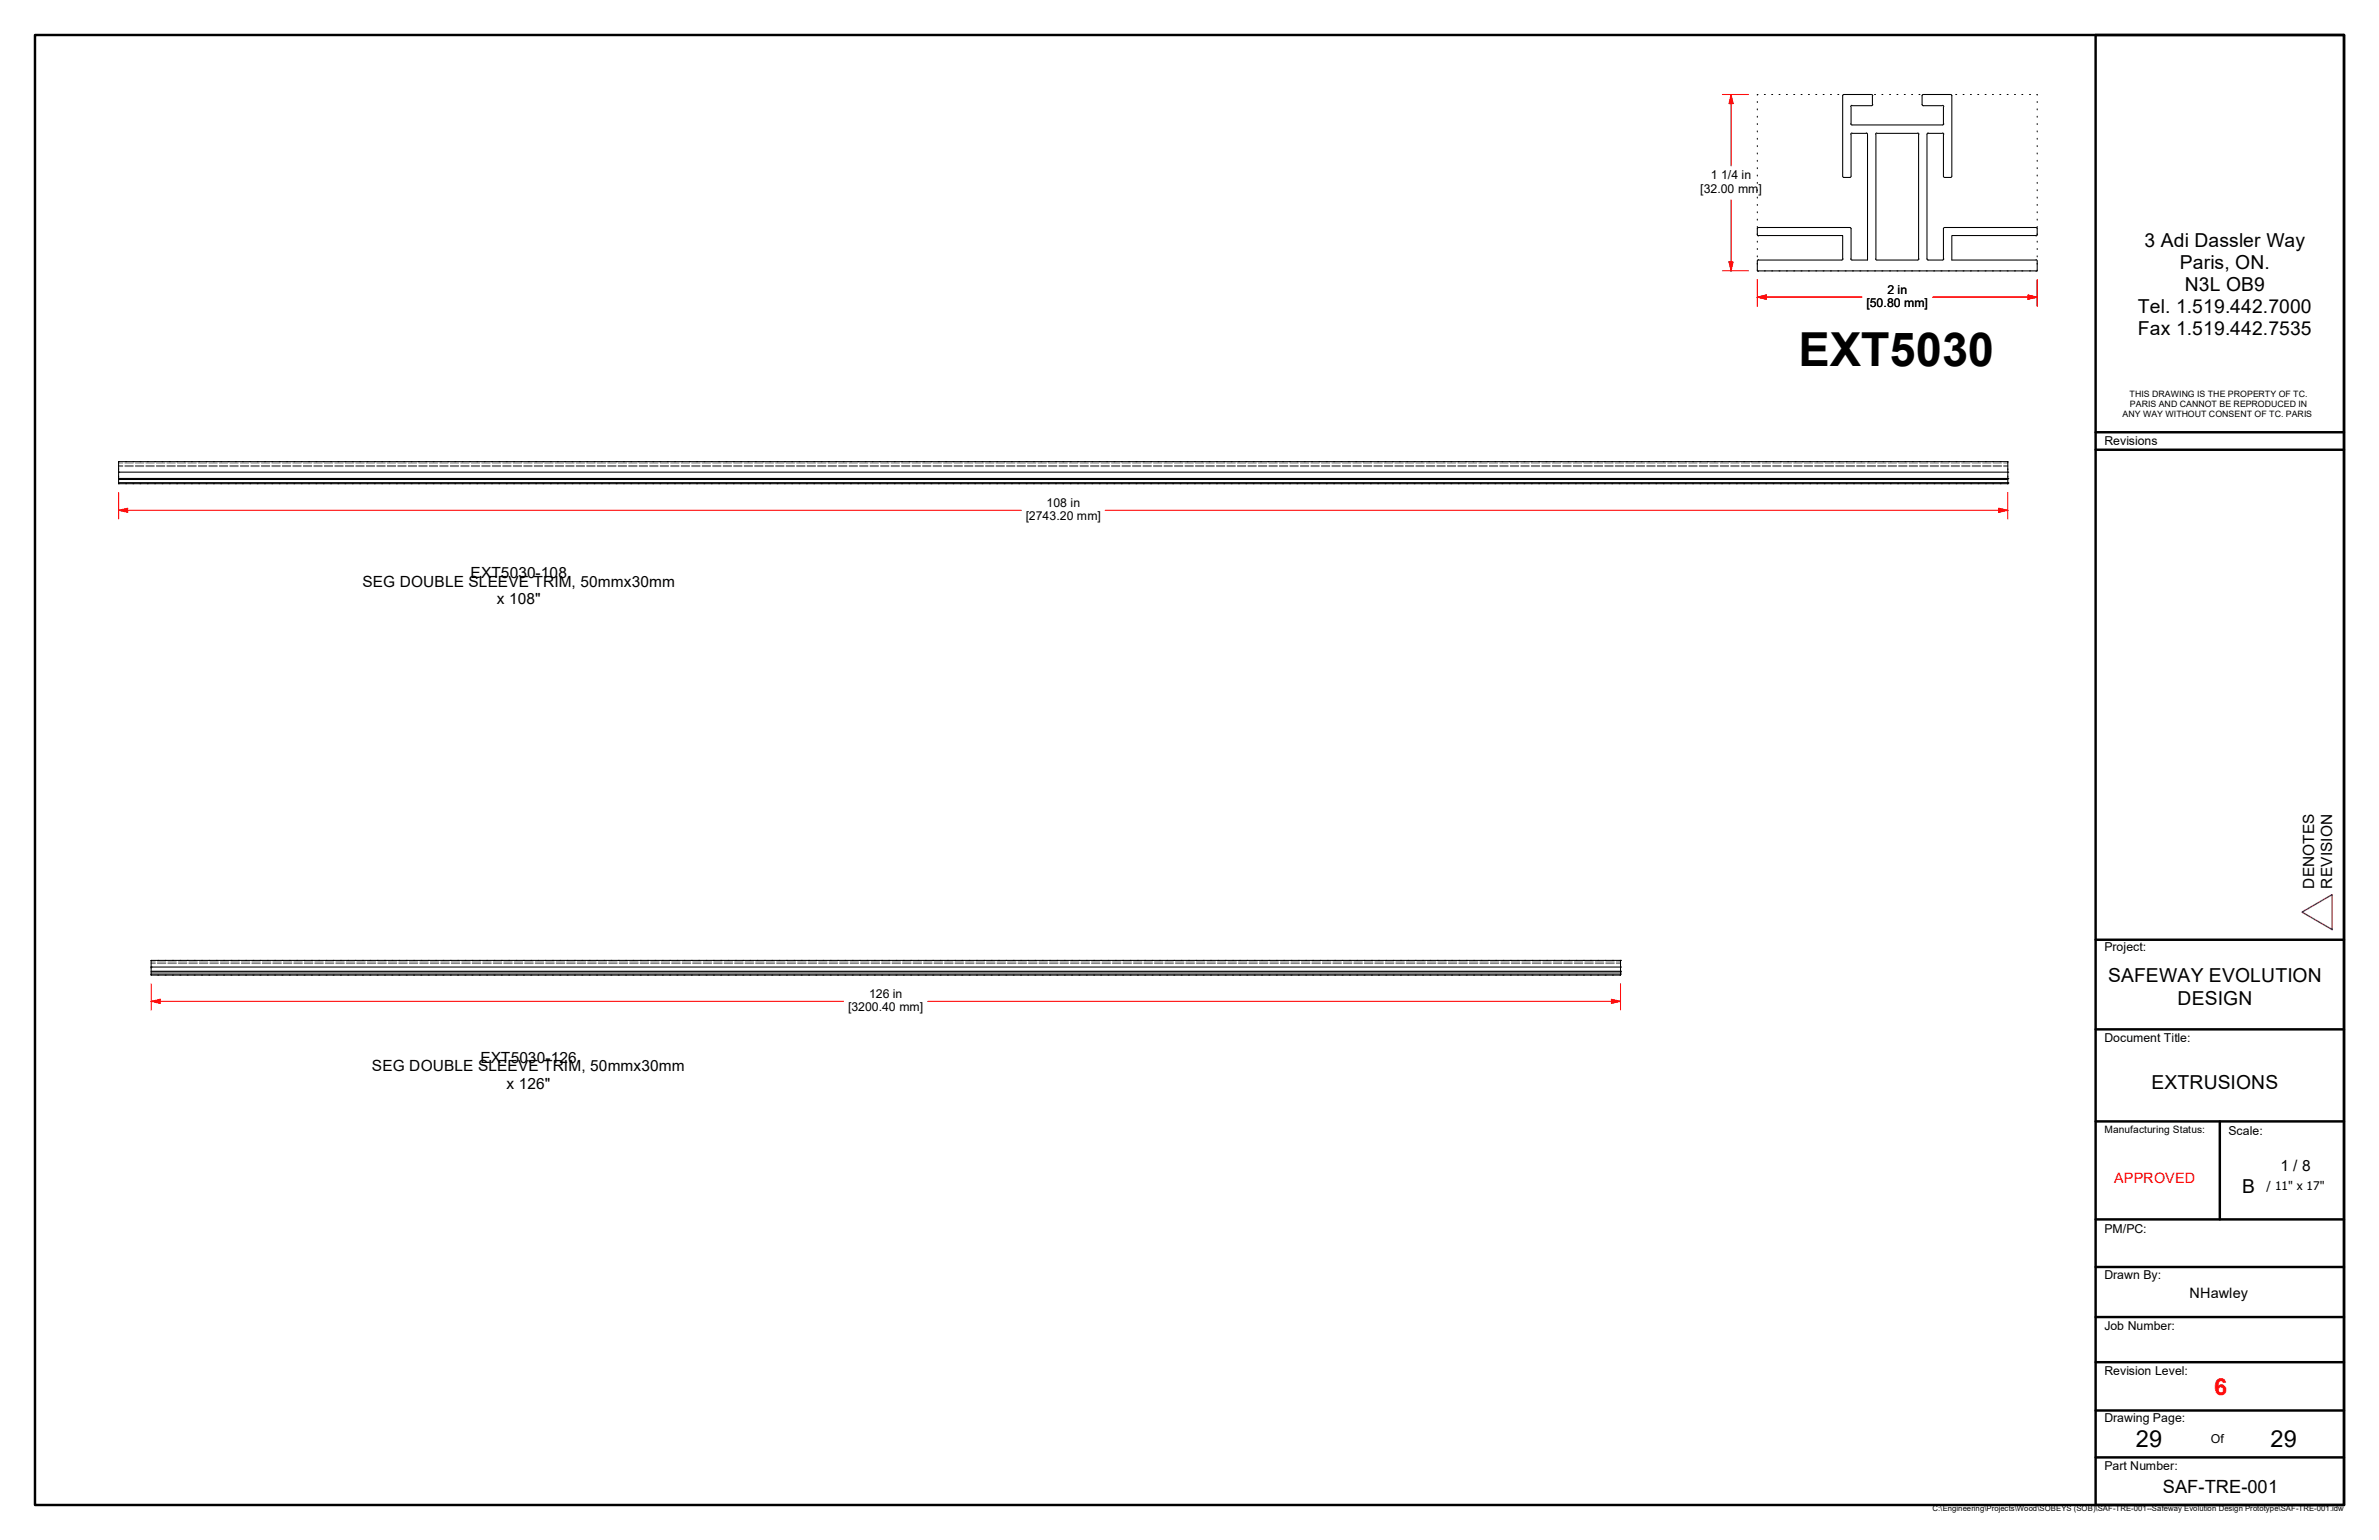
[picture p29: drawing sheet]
<svg xmlns="http://www.w3.org/2000/svg" width="432mm" height="279mm" viewBox="0 0 432 279" stroke-linecap="round" stroke-linejoin="round" font-family="sans-serif">
<defs><g id="words">
<text font-size="8.5" x="326.5" y="66.5">EXT5030</text>
<text font-size="4.3" fill="#f00" x="401.9" y="253">6</text>
<g font-size="4.3">
<text x="387.7" y="262.6">29</text>
<text x="412.1" y="262.6">29</text>
</g>
<g font-size="3.5">
<text x="389.3" y="44.8">3 Adi Dassler Way</text>
<text x="395.7" y="48.8">Paris, ON.</text>
<text x="396.6" y="52.8">N3L OB9</text>
<text x="388" y="56.8">Tel. 1.519.442.7000</text>
<text x="388" y="60.8">Fax 1.519.442.7535</text>
<text x="382.7" y="178.2">SAFEWAY EVOLUTION</text>
<text x="395.2" y="182.2">DESIGN</text>
<text x="390.5" y="197.6">EXTRUSIONS</text>
<text x="407" y="216.4">B</text>
</g>
<text font-size="3.3" x="392.6" y="271">SAF-TRE-001</text>
<g font-size="2.8">
<text x="65.8" y="106.5">SEG DOUBLE SLEEVE TRIM, 50mmx30mm</text>
<text x="85.4" y="104.9">EXT5030-108</text>
<text x="90.2" y="109.7">x 108&quot;</text>
<text x="420.1" y="161.2" transform="rotate(-90 420.1 161.2)">DENOTES</text>
<text x="423.3" y="161.2" transform="rotate(-90 423.3 161.2)">REVISION</text>
<text x="67.5" y="194.4">SEG DOUBLE SLEEVE TRIM, 50mmx30mm</text>
<text x="87.2" y="192.8">EXT5030-126</text>
<text x="91.9" y="197.6">x 126&quot;</text>
<text x="413.9" y="212.5">1 / 8</text>
</g>
<text font-size="2.6" fill="#f00" x="383.7" y="214.6">APPROVED</text>
<text font-size="2.6" x="397.4" y="235.5">NHawley</text>
<g font-size="2.2">
<text x="308.6" y="35">[32.00 mm]</text>
<text x="310.5" y="32.5">1</text>
<text x="312.4" y="32.5">1/4 in</text>
<text x="342.6" y="53.3">2 iin</text>
<text x="342.6" y="53.3">2 n</text>
<text x="338.8" y="55.8">[50.80 mm]</text>
<text x="382" y="80.8">Revisions</text>
<text x="186.2" y="94.4">[2743.20 mm]</text>
<text x="189.9" y="91.9">108 in</text>
<text x="382" y="172.6">Project:</text>
<text x="153.9" y="183.5">[3200.40 mm]</text>
<text x="157.7" y="181">126 in</text>
<text x="382" y="189.1">Document Title:</text>
<text x="404.5" y="205.9">Scale:</text>
<text x="411.4" y="215.8">/ 11&quot; x 17&quot;</text>
<text x="382" y="223.6">PM/PC:</text>
<text x="382" y="232">Drawn By:</text>
<text x="382" y="241.3">Job Number:</text>
<text x="382" y="249.5">Revision Level:</text>
<text x="382" y="258.1">Drawing Page:</text>
<text x="401.3" y="261.9">Of</text>
<text x="382" y="266.8">Part Number:</text>
</g>
<text font-size="1.8" x="382" y="205.5">Manufacturing Status:</text>
<g font-size="1.6">
<text x="385.3" y="75.6">ANY WAY WITHOUT CONSENT OF TC. PARIS</text>
<text x="386.5" y="72">THIS DRAWING IS THE PROPERTY OF TC.</text>
<text x="386.6" y="73.8">PARIS AND CANNOT BE REPRODUCED IN</text>
</g>
<text font-size="1.4" x="350.8" y="274.1">C:\Engineering\Projects\Wood\SOBEYS (SOB)\SAF-TRE-001--Safeway Evolution Design Prototype\SAF-TRE-001.idw</text>
</g></defs>
<!-- layer: Hidden (ANSI) -->
<g fill="none" stroke="#808080" stroke-width=".18">
<path d="M21.5 84.5h.8M21.5 84h.8M21.5 84.6h.8M22.7 84.5h1.5M22.7 84h1.5M22.7 84.6h1.5M24.6 84.5h1.5M24.6 84h1.5M24.6 84.6h1.5M26.5 84.5h1.5M26.5 84h1.5M26.5 84.6h1.5"/>
<path d="M28.4 84.5h1.5M28.4 84h1.5M28.4 84.6h1.5M30.3 84.5h1.5M30.3 84h1.5M30.3 84.6h1.5M32.2 84.5h1.5M32.2 84h1.5M32.2 84.6h1.5M34.1 84.5h1.5M34.1 84h1.5M34.1 84.6h1.5"/>
<path d="M36 84.5h1.5M36 84h1.5M36 84.6h1.5M37.9 84.5h1.5M37.9 84h1.5M37.9 84.6h1.5M39.8 84.5h1.5M39.8 84h1.5M39.8 84.6h1.5M41.7 84.5h1.5M41.7 84h1.5M41.7 84.6h1.5"/>
<path d="M43.6 84.5h1.5M43.6 84h1.5M43.6 84.6h1.5M45.5 84.5h1.6M45.5 84h1.6M45.5 84.6h1.6M47.4 84.5h1.6M47.4 84h1.6M47.4 84.6h1.6M49.3 84.5h1.6M49.3 84h1.6M49.3 84.6h1.6"/>
<path d="M51.2 84.5h1.6M51.2 84h1.6M51.2 84.6h1.6M53.1 84.5h1.6M53.1 84h1.6M53.1 84.6h1.6M55.1 84.5h1.5M55.1 84h1.5M55.1 84.6h1.5M57 84.5h1.5M57 84h1.5M57 84.6h1.5"/>
<path d="M58.9 84.5h1.5M58.9 84h1.5M58.9 84.6h1.5M60.8 84.5h1.5M60.8 84h1.5M60.8 84.6h1.5M62.7 84.5h1.5M62.7 84h1.5M62.7 84.6h1.5M64.6 84.5h1.5M64.6 84h1.5M64.6 84.6h1.5"/>
<path d="M66.5 84.5h1.5M66.5 84h1.5M66.5 84.6h1.5M68.4 84.5h1.5M68.4 84h1.5M68.4 84.6h1.5M70.3 84.5h1.5M70.3 84h1.5M70.3 84.6h1.5M72.2 84.5h1.5M72.2 84h1.5M72.2 84.6h1.5"/>
<path d="M74.1 84.5h1.5M74.1 84h1.5M74.1 84.6h1.5M76 84.5h1.5M76 84h1.5M76 84.6h1.5M77.9 84.5h1.5M77.9 84h1.5M77.9 84.6h1.5M79.8 84.5h1.5M79.8 84h1.5M79.8 84.6h1.5"/>
<path d="M81.7 84.5h1.5M81.7 84h1.5M81.7 84.6h1.5M83.6 84.5h1.6M83.6 84h1.6M83.6 84.6h1.6M85.5 84.5h1.6M85.5 84h1.6M85.5 84.6h1.6M87.4 84.5h1.6M87.4 84h1.6M87.4 84.6h1.6"/>
<path d="M89.3 84.5h1.6M89.3 84h1.6M89.3 84.6h1.6M91.2 84.5h1.6M91.2 84h1.6M91.2 84.6h1.6M93.2 84.5h1.5M93.2 84h1.5M93.2 84.6h1.5M95.1 84.5h1.5M95.1 84h1.5M95.1 84.6h1.5"/>
<path d="M97 84.5h1.5M97 84h1.5M97 84.6h1.5M98.9 84.5h1.5M98.9 84h1.5M98.9 84.6h1.5M100.8 84.5h1.5M100.8 84h1.5M100.8 84.6h1.5M102.7 84.5h1.5M102.7 84h1.5M102.7 84.6h1.5"/>
<path d="M104.6 84.5h1.5M104.6 84h1.5M104.6 84.6h1.5M106.5 84.5h1.5M106.5 84h1.5M106.5 84.6h1.5M108.4 84.5h1.5M108.4 84h1.5M108.4 84.6h1.5M110.3 84.5h1.5M110.3 84h1.5M110.3 84.6h1.5"/>
<path d="M112.2 84.5h1.5M112.2 84h1.5M112.2 84.6h1.5M114.1 84.5h1.5M114.1 84h1.5M114.1 84.6h1.5M116 84.5h1.5M116 84h1.5M116 84.6h1.5M117.9 84.5h1.5M117.9 84h1.5M117.9 84.6h1.5"/>
<path d="M119.8 84.5h1.5M119.8 84h1.5M119.8 84.6h1.5M121.7 84.5h1.6M121.7 84h1.6M121.7 84.6h1.6M123.6 84.5h1.6M123.6 84h1.6M123.6 84.6h1.6M125.5 84.5h1.6M125.5 84h1.6M125.5 84.6h1.6"/>
<path d="M127.4 84.5h1.6M127.4 84h1.6M127.4 84.6h1.6M129.3 84.5h1.6M129.3 84h1.6M129.3 84.6h1.6M131.3 84.5h1.5M131.3 84h1.5M131.3 84.6h1.5M133.2 84.5h1.5M133.2 84h1.5M133.2 84.6h1.5"/>
<path d="M135.1 84.5h1.5M135.1 84h1.5M135.1 84.6h1.5M137 84.5h1.5M137 84h1.5M137 84.6h1.5M138.9 84.5h1.5M138.9 84h1.5M138.9 84.6h1.5M140.8 84.5h1.5M140.8 84h1.5M140.8 84.6h1.5"/>
<path d="M142.7 84.5h1.5M142.7 84h1.5M142.7 84.6h1.5M144.6 84.5h1.5M144.6 84h1.5M144.6 84.6h1.5M146.5 84.5h1.5M146.5 84h1.5M146.5 84.6h1.5M148.4 84.5h1.5M148.4 84h1.5M148.4 84.6h1.5"/>
<path d="M150.3 84.5h1.5M150.3 84h1.5M150.3 84.6h1.5M152.2 84.5h1.5M152.2 84h1.5M152.2 84.6h1.5M154.1 84.5h1.5M154.1 84h1.5M154.1 84.6h1.5M156 84.5h1.5M156 84h1.5M156 84.6h1.5"/>
<path d="M157.9 84.5h1.5M157.9 84h1.5M157.9 84.6h1.5M159.8 84.5h1.6M159.8 84h1.6M159.8 84.6h1.6M161.7 84.5h1.6M161.7 84h1.6M161.7 84.6h1.6M163.6 84.5h1.6M163.6 84h1.6M163.6 84.6h1.6"/>
<path d="M165.5 84.5h1.6M165.5 84h1.6M165.5 84.6h1.6M167.4 84.5h1.6M167.4 84h1.6M167.4 84.6h1.6M169.4 84.5h1.5M169.4 84h1.5M169.4 84.6h1.5M171.3 84.5h1.5M171.3 84h1.5M171.3 84.6h1.5"/>
<path d="M173.2 84.5h1.5M173.2 84h1.5M173.2 84.6h1.5M175.1 84.5h1.5M175.1 84h1.5M175.1 84.6h1.5M177 84.5h1.5M177 84h1.5M177 84.6h1.5M178.9 84.5h1.5M178.9 84h1.5M178.9 84.6h1.5"/>
<path d="M180.8 84.5h1.5M180.8 84h1.5M180.8 84.6h1.5M182.7 84.5h1.5M182.7 84h1.5M182.7 84.6h1.5M184.6 84.5h1.5M184.6 84h1.5M184.6 84.6h1.5M186.5 84.5h1.5M186.5 84h1.5M186.5 84.6h1.5"/>
<path d="M188.4 84.5h1.5M188.4 84h1.5M188.4 84.6h1.5M190.3 84.5h1.5M190.3 84h1.5M190.3 84.6h1.5M192.2 84.5h1.5M192.2 84h1.5M192.2 84.6h1.5M194.1 84.5h1.5M194.1 84h1.5M194.1 84.6h1.5"/>
<path d="M196 84.5h1.5M196 84h1.5M196 84.6h1.5M197.9 84.5h1.6M197.9 84h1.6M197.9 84.6h1.6M199.8 84.5h1.6M199.8 84h1.6M199.8 84.6h1.6M201.7 84.5h1.6M201.7 84h1.6M201.7 84.6h1.6"/>
<path d="M203.6 84.5h1.6M203.6 84h1.6M203.6 84.6h1.6M205.5 84.5h1.6M205.5 84h1.6M205.5 84.6h1.6M207.5 84.5h1.5M207.5 84h1.5M207.5 84.6h1.5M209.4 84.5h1.5M209.4 84h1.5M209.4 84.6h1.5"/>
<path d="M211.3 84.5h1.5M211.3 84h1.5M211.3 84.6h1.5M213.2 84.5h1.5M213.2 84h1.5M213.2 84.6h1.5M215.1 84.5h1.5M215.1 84h1.5M215.1 84.6h1.5M217 84.5h1.5M217 84h1.5M217 84.6h1.5"/>
<path d="M218.9 84.5h1.5M218.9 84h1.5M218.9 84.6h1.5M220.8 84.5h1.5M220.8 84h1.5M220.8 84.6h1.5M222.7 84.5h1.5M222.7 84h1.5M222.7 84.6h1.5M224.6 84.5h1.5M224.6 84h1.5M224.6 84.6h1.5"/>
<path d="M226.5 84.5h1.5M226.5 84h1.5M226.5 84.6h1.5M228.4 84.5h1.5M228.4 84h1.5M228.4 84.6h1.5M230.3 84.5h1.5M230.3 84h1.5M230.3 84.6h1.5M232.2 84.5h1.5M232.2 84h1.5M232.2 84.6h1.5"/>
<path d="M234.1 84.5h1.5M234.1 84h1.5M234.1 84.6h1.5M236 84.5h1.6M236 84h1.6M236 84.6h1.6M237.9 84.5h1.6M237.9 84h1.6M237.9 84.6h1.6M239.8 84.5h1.6M239.8 84h1.6M239.8 84.6h1.6"/>
<path d="M241.7 84.5h1.6M241.7 84h1.6M241.7 84.6h1.6M243.6 84.5h1.6M243.6 84h1.6M243.6 84.6h1.6M245.6 84.5h1.5M245.6 84h1.5M245.6 84.6h1.5M247.5 84.5h1.5M247.5 84h1.5M247.5 84.6h1.5"/>
<path d="M249.4 84.5h1.5M249.4 84h1.5M249.4 84.6h1.5M251.3 84.5h1.5M251.3 84h1.5M251.3 84.6h1.5M253.2 84.5h1.5M253.2 84h1.5M253.2 84.6h1.5M255.1 84.5h1.5M255.1 84h1.5M255.1 84.6h1.5"/>
<path d="M257 84.5h1.5M257 84h1.5M257 84.6h1.5M258.9 84.5h1.5M258.9 84h1.5M258.9 84.6h1.5M260.8 84.5h1.5M260.8 84h1.5M260.8 84.6h1.5M262.7 84.5h1.5M262.7 84h1.5M262.7 84.6h1.5"/>
<path d="M264.6 84.5h1.5M264.6 84h1.5M264.6 84.6h1.5M266.5 84.5h1.5M266.5 84h1.5M266.5 84.6h1.5M268.4 84.5h1.5M268.4 84h1.5M268.4 84.6h1.5M270.3 84.5h1.5M270.3 84h1.5M270.3 84.6h1.5"/>
<path d="M272.2 84.5h1.5M272.2 84h1.5M272.2 84.6h1.5M274.1 84.5h1.6M274.1 84h1.6M274.1 84.6h1.6M276 84.5h1.6M276 84h1.6M276 84.6h1.6M277.9 84.5h1.6M277.9 84h1.6M277.9 84.6h1.6"/>
<path d="M279.8 84.5h1.6M279.8 84h1.6M279.8 84.6h1.6M281.7 84.5h1.6M281.7 84h1.6M281.7 84.6h1.6M283.7 84.5h1.5M283.7 84h1.5M283.7 84.6h1.5M285.6 84.5h1.5M285.6 84h1.5M285.6 84.6h1.5"/>
<path d="M287.5 84.5h1.5M287.5 84h1.5M287.5 84.6h1.5M289.4 84.5h1.5M289.4 84h1.5M289.4 84.6h1.5M291.3 84.5h1.5M291.3 84h1.5M291.3 84.6h1.5M293.2 84.5h1.5M293.2 84h1.5M293.2 84.6h1.5"/>
<path d="M295.1 84.5h1.5M295.1 84h1.5M295.1 84.6h1.5M297 84.5h1.5M297 84h1.5M297 84.6h1.5M298.9 84.5h1.5M298.9 84h1.5M298.9 84.6h1.5M300.8 84.5h1.5M300.8 84h1.5M300.8 84.6h1.5"/>
<path d="M302.7 84.5h1.5M302.7 84h1.5M302.7 84.6h1.5M304.6 84.5h1.5M304.6 84h1.5M304.6 84.6h1.5M306.5 84.5h1.5M306.5 84h1.5M306.5 84.6h1.5M308.4 84.5h1.5M308.4 84h1.5M308.4 84.6h1.5"/>
<path d="M310.3 84.5h1.5M310.3 84h1.5M310.3 84.6h1.5M312.2 84.5h1.6M312.2 84h1.6M312.2 84.6h1.6M314.1 84.5h1.6M314.1 84h1.6M314.1 84.6h1.6M316 84.5h1.6M316 84h1.6M316 84.6h1.6"/>
<path d="M317.9 84.5h1.6M317.9 84h1.6M317.9 84.6h1.6M319.8 84.5h1.6M319.8 84h1.6M319.8 84.6h1.6M321.8 84.5h1.5M321.8 84h1.5M321.8 84.6h1.5M323.7 84.5h1.5M323.7 84h1.5M323.7 84.6h1.5"/>
<path d="M325.6 84.5h1.5M325.6 84h1.5M325.6 84.6h1.5M327.5 84.5h1.5M327.5 84h1.5M327.5 84.6h1.5M329.4 84.5h1.5M329.4 84h1.5M329.4 84.6h1.5M331.3 84.5h1.5M331.3 84h1.5M331.3 84.6h1.5"/>
<path d="M333.2 84.5h1.5M333.2 84h1.5M333.2 84.6h1.5M335.1 84.5h1.5M335.1 84h1.5M335.1 84.6h1.5M337 84.5h1.5M337 84h1.5M337 84.6h1.5M338.9 84.5h1.5M338.9 84h1.5M338.9 84.6h1.5"/>
<path d="M340.8 84.5h1.5M340.8 84h1.5M340.8 84.6h1.5M342.7 84.5h1.5M342.7 84h1.5M342.7 84.6h1.5M344.6 84.5h1.5M344.6 84h1.5M344.6 84.6h1.5M346.5 84.5h1.5M346.5 84h1.5M346.5 84.6h1.5"/>
<path d="M348.4 84.5h1.5M348.4 84h1.5M348.4 84.6h1.5M350.3 84.5h1.6M350.3 84h1.6M350.3 84.6h1.6M352.2 84.5h1.6M352.2 84h1.6M352.2 84.6h1.6M354.1 84.5h1.6M354.1 84h1.6M354.1 84.6h1.6"/>
<path d="M356 84.5h1.6M356 84h1.6M356 84.6h1.6M357.9 84.5h1.6M357.9 84h1.6M357.9 84.6h1.6M359.9 84.5h1.5M359.9 84h1.5M359.9 84.6h1.5M361.8 84.5h1.5M361.8 84h1.5M361.8 84.6h1.5"/>
<path d="M363.7 84.5h.7M363.7 84h.7M363.7 84.6h.7M27.4 174.7h.8M27.4 174.4h.8M27.4 174.8h.8M28.6 174.7h1.5M28.6 174.4h1.5M28.6 174.8h1.5M30.5 174.7h1.5M30.5 174.4h1.5M30.5 174.8h1.5"/>
<path d="M32.4 174.7h1.5M32.4 174.4h1.5M32.4 174.8h1.5M34.3 174.7h1.5M34.3 174.4h1.5M34.3 174.8h1.5M36.2 174.7h1.5M36.2 174.4h1.5M36.2 174.8h1.5M38.1 174.7h1.5M38.1 174.4h1.5M38.1 174.8h1.5"/>
<path d="M40 174.7h1.5M40 174.4h1.5M40 174.8h1.5M41.9 174.7h1.5M41.9 174.4h1.5M41.9 174.8h1.5M43.8 174.7h1.5M43.8 174.4h1.5M43.8 174.8h1.5M45.7 174.7h1.5M45.7 174.4h1.5M45.7 174.8h1.5"/>
<path d="M47.6 174.7h1.5M47.6 174.4h1.5M47.6 174.8h1.5M49.5 174.7h1.6M49.5 174.4h1.6M49.5 174.8h1.6M51.4 174.7h1.6M51.4 174.4h1.6M51.4 174.8h1.6M53.3 174.7h1.6M53.3 174.4h1.6M53.3 174.8h1.6"/>
<path d="M55.2 174.7h1.6M55.2 174.4h1.6M55.2 174.8h1.6M57.1 174.7h1.6M57.1 174.4h1.6M57.1 174.8h1.6M59.1 174.7h1.5M59.1 174.4h1.5M59.1 174.8h1.5M61 174.7h1.5M61 174.4h1.5M61 174.8h1.5"/>
<path d="M62.9 174.7h1.5M62.9 174.4h1.5M62.9 174.8h1.5M64.8 174.7h1.5M64.8 174.4h1.5M64.8 174.8h1.5M66.7 174.7h1.5M66.7 174.4h1.5M66.7 174.8h1.5M68.6 174.7h1.5M68.6 174.4h1.5M68.6 174.8h1.5"/>
<path d="M70.5 174.7h1.5M70.5 174.4h1.5M70.5 174.8h1.5M72.4 174.7h1.5M72.4 174.4h1.5M72.4 174.8h1.5M74.3 174.7h1.5M74.3 174.4h1.5M74.3 174.8h1.5M76.2 174.7h1.5M76.2 174.4h1.5M76.2 174.8h1.5"/>
<path d="M78.1 174.7h1.5M78.1 174.4h1.5M78.1 174.8h1.5M80 174.7h1.5M80 174.4h1.5M80 174.8h1.5M81.9 174.7h1.5M81.9 174.4h1.5M81.9 174.8h1.5M83.8 174.7h1.5M83.8 174.4h1.5M83.8 174.8h1.5"/>
<path d="M85.7 174.7h1.5M85.7 174.4h1.5M85.7 174.8h1.5M87.6 174.7h1.6M87.6 174.4h1.6M87.6 174.8h1.6M89.5 174.7h1.6M89.5 174.4h1.6M89.5 174.8h1.6M91.4 174.7h1.6M91.4 174.4h1.6M91.4 174.8h1.6"/>
<path d="M93.3 174.7h1.6M93.3 174.4h1.6M93.3 174.8h1.6M95.2 174.7h1.6M95.2 174.4h1.6M95.2 174.8h1.6M97.2 174.7h1.5M97.2 174.4h1.5M97.2 174.8h1.5M99.1 174.7h1.5M99.1 174.4h1.5M99.1 174.8h1.5"/>
<path d="M101 174.7h1.5M101 174.4h1.5M101 174.8h1.5M102.9 174.7h1.5M102.9 174.4h1.5M102.9 174.8h1.5M104.8 174.7h1.5M104.8 174.4h1.5M104.8 174.8h1.5M106.7 174.7h1.5M106.7 174.4h1.5M106.7 174.8h1.5"/>
<path d="M108.6 174.7h1.5M108.6 174.4h1.5M108.6 174.8h1.5M110.5 174.7h1.5M110.5 174.4h1.5M110.5 174.8h1.5M112.4 174.7h1.5M112.4 174.4h1.5M112.4 174.8h1.5M114.3 174.7h1.5M114.3 174.4h1.5M114.3 174.8h1.5"/>
<path d="M116.2 174.7h1.5M116.2 174.4h1.5M116.2 174.8h1.5M118.1 174.7h1.5M118.1 174.4h1.5M118.1 174.8h1.5M120 174.7h1.5M120 174.4h1.5M120 174.8h1.5M121.9 174.7h1.5M121.9 174.4h1.5M121.9 174.8h1.5"/>
<path d="M123.8 174.7h1.5M123.8 174.4h1.5M123.8 174.8h1.5M125.7 174.7h1.6M125.7 174.4h1.6M125.7 174.8h1.6M127.6 174.7h1.6M127.6 174.4h1.6M127.6 174.8h1.6M129.5 174.7h1.6M129.5 174.4h1.6M129.5 174.8h1.6"/>
<path d="M131.4 174.7h1.6M131.4 174.4h1.6M131.4 174.8h1.6M133.3 174.7h1.6M133.3 174.4h1.6M133.3 174.8h1.6M135.3 174.7h1.5M135.3 174.4h1.5M135.3 174.8h1.5M137.2 174.7h1.5M137.2 174.4h1.5M137.2 174.8h1.5"/>
<path d="M139.1 174.7h1.5M139.1 174.4h1.5M139.1 174.8h1.5M141 174.7h1.5M141 174.4h1.5M141 174.8h1.5M142.9 174.7h1.5M142.9 174.4h1.5M142.9 174.8h1.5M144.8 174.7h1.5M144.8 174.4h1.5M144.8 174.8h1.5"/>
<path d="M146.7 174.7h1.5M146.7 174.4h1.5M146.7 174.8h1.5M148.6 174.7h1.5M148.6 174.4h1.5M148.6 174.8h1.5M150.5 174.7h1.5M150.5 174.4h1.5M150.5 174.8h1.5M152.4 174.7h1.5M152.4 174.4h1.5M152.4 174.8h1.5"/>
<path d="M154.3 174.7h1.5M154.3 174.4h1.5M154.3 174.8h1.5M156.2 174.7h1.5M156.2 174.4h1.5M156.2 174.8h1.5M158.1 174.7h1.5M158.1 174.4h1.5M158.1 174.8h1.5M160 174.7h1.5M160 174.4h1.5M160 174.8h1.5"/>
<path d="M161.9 174.7h1.5M161.9 174.4h1.5M161.9 174.8h1.5M163.8 174.7h1.6M163.8 174.4h1.6M163.8 174.8h1.6M165.7 174.7h1.6M165.7 174.4h1.6M165.7 174.8h1.6M167.6 174.7h1.6M167.6 174.4h1.6M167.6 174.8h1.6"/>
<path d="M169.5 174.7h1.6M169.5 174.4h1.6M169.5 174.8h1.6M171.4 174.7h1.6M171.4 174.4h1.6M171.4 174.8h1.6M173.4 174.7h1.5M173.4 174.4h1.5M173.4 174.8h1.5M175.3 174.7h1.5M175.3 174.4h1.5M175.3 174.8h1.5"/>
<path d="M177.2 174.7h1.5M177.2 174.4h1.5M177.2 174.8h1.5M179.1 174.7h1.5M179.1 174.4h1.5M179.1 174.8h1.5M181 174.7h1.5M181 174.4h1.5M181 174.8h1.5M182.9 174.7h1.5M182.9 174.4h1.5M182.9 174.8h1.5"/>
<path d="M184.8 174.7h1.5M184.8 174.4h1.5M184.8 174.8h1.5M186.7 174.7h1.5M186.7 174.4h1.5M186.7 174.8h1.5M188.6 174.7h1.5M188.6 174.4h1.5M188.6 174.8h1.5M190.5 174.7h1.5M190.5 174.4h1.5M190.5 174.8h1.5"/>
<path d="M192.4 174.7h1.5M192.4 174.4h1.5M192.4 174.8h1.5M194.3 174.7h1.5M194.3 174.4h1.5M194.3 174.8h1.5M196.2 174.7h1.5M196.2 174.4h1.5M196.2 174.8h1.5M198.1 174.7h1.5M198.1 174.4h1.5M198.1 174.8h1.5"/>
<path d="M200 174.7h1.5M200 174.4h1.5M200 174.8h1.5M201.9 174.7h1.6M201.9 174.4h1.6M201.9 174.8h1.6M203.8 174.7h1.6M203.8 174.4h1.6M203.8 174.8h1.6M205.7 174.7h1.6M205.7 174.4h1.6M205.7 174.8h1.6"/>
<path d="M207.6 174.7h1.6M207.6 174.4h1.6M207.6 174.8h1.6M209.5 174.7h1.6M209.5 174.4h1.6M209.5 174.8h1.6M211.5 174.7h1.5M211.5 174.4h1.5M211.5 174.8h1.5M213.4 174.7h1.5M213.4 174.4h1.5M213.4 174.8h1.5"/>
<path d="M215.3 174.7h1.5M215.3 174.4h1.5M215.3 174.8h1.5M217.2 174.7h1.5M217.2 174.4h1.5M217.2 174.8h1.5M219.1 174.7h1.5M219.1 174.4h1.5M219.1 174.8h1.5M221 174.7h1.5M221 174.4h1.5M221 174.8h1.5"/>
<path d="M222.9 174.7h1.5M222.9 174.4h1.5M222.9 174.8h1.5M224.8 174.7h1.5M224.8 174.4h1.5M224.8 174.8h1.5M226.7 174.7h1.5M226.7 174.4h1.5M226.7 174.8h1.5M228.6 174.7h1.5M228.6 174.4h1.5M228.6 174.8h1.5"/>
<path d="M230.5 174.7h1.5M230.5 174.4h1.5M230.5 174.8h1.5M232.4 174.7h1.5M232.4 174.4h1.5M232.4 174.8h1.5M234.3 174.7h1.5M234.3 174.4h1.5M234.3 174.8h1.5M236.2 174.7h1.5M236.2 174.4h1.5M236.2 174.8h1.5"/>
<path d="M238.1 174.7h1.5M238.1 174.4h1.5M238.1 174.8h1.5M240 174.7h1.6M240 174.4h1.6M240 174.8h1.6M241.9 174.7h1.6M241.9 174.4h1.6M241.9 174.8h1.6M243.8 174.7h1.6M243.8 174.4h1.6M243.8 174.8h1.6"/>
<path d="M245.7 174.7h1.6M245.7 174.4h1.6M245.7 174.8h1.6M247.6 174.7h1.6M247.6 174.4h1.6M247.6 174.8h1.6M249.6 174.7h1.5M249.6 174.4h1.5M249.6 174.8h1.5M251.5 174.7h1.5M251.5 174.4h1.5M251.5 174.8h1.5"/>
<path d="M253.4 174.7h1.5M253.4 174.4h1.5M253.4 174.8h1.5M255.3 174.7h1.5M255.3 174.4h1.5M255.3 174.8h1.5M257.2 174.7h1.5M257.2 174.4h1.5M257.2 174.8h1.5M259.1 174.7h1.5M259.1 174.4h1.5M259.1 174.8h1.5"/>
<path d="M261 174.7h1.5M261 174.4h1.5M261 174.8h1.5M262.9 174.7h1.5M262.9 174.4h1.5M262.9 174.8h1.5M264.8 174.7h1.5M264.8 174.4h1.5M264.8 174.8h1.5M266.7 174.7h1.5M266.7 174.4h1.5M266.7 174.8h1.5"/>
<path d="M268.6 174.7h1.5M268.6 174.4h1.5M268.6 174.8h1.5M270.5 174.7h1.5M270.5 174.4h1.5M270.5 174.8h1.5M272.4 174.7h1.5M272.4 174.4h1.5M272.4 174.8h1.5M274.3 174.7h1.5M274.3 174.4h1.5M274.3 174.8h1.5"/>
<path d="M276.2 174.7h1.5M276.2 174.4h1.5M276.2 174.8h1.5M278.1 174.7h1.6M278.1 174.4h1.6M278.1 174.8h1.6M280 174.7h1.6M280 174.4h1.6M280 174.8h1.6M281.9 174.7h1.6M281.9 174.4h1.6M281.9 174.8h1.6"/>
<path d="M283.8 174.7h1.6M283.8 174.4h1.6M283.8 174.8h1.6M285.8 174.7h1.5M285.8 174.4h1.5M285.8 174.8h1.5M287.7 174.7h1.5M287.7 174.4h1.5M287.7 174.8h1.5M289.6 174.7h1.5M289.6 174.4h1.5M289.6 174.8h1.5"/>
<path d="M291.5 174.7h1.5M291.5 174.4h1.5M291.5 174.8h1.5M293.4 174.7h.7M293.4 174.4h.7M293.4 174.8h.7"/>
</g>
<!-- layer: Visible (ANSI) -->
<g fill="none" stroke="#000" stroke-width=".19">
<path d="M334.5 17.3v14.6M334.6 17.1h5.1M334.7 17.1l-.2 .3M336 19.4v3.1M336.1 19.1l-.2 .2M336.2 19.2h3.5M339.7 17.1l.2 .3M339.9 17.3v1.7M339.9 19l-.2 .2M348.9 17.3v1.8l3.7 .1M352.6 19.1l.2 .2M352.7 19.4v3.1"/>
<path d="M354 17.1l.3 .3M354.1 17.1h-5l-.2 .3M354.3 17.3v14.6M334.5 32l.2 .2M334.6 32.2h1.2M335.9 22.4l.3 .3h16.4l.2-.3M336 32l-.2 .2M336 24.4v7.5M336.1 24.1l-.2 .3M336.2 24.2h2.6M338.7 24.1l.3 .3v22.8h-2.8l-.3-.2M340.5 24.4v22.6"/>
<path d="M340.6 24.1l-.2 .3M340.7 24.2h7.3M348.1 24.1l.2 .3M348.2 24.4v22.6M349.9 24.2h2.7M350 24.1l-.2 .3v22.6M352.6 24.1l.2 .3M352.7 24.4v7.5M352.7 32l.3 .2h1.1M354.3 32l-.3 .2M319 41.5v1.1l.2 .2M319 47.4v1.6"/>
<path d="M319 49l.2 .2M319.2 42.7h15.3v4.3M319.2 41.3h16.6M319.2 49.1h50.4M319.2 47.1l-.2 .2M319.2 41.3l-.2 .2M334.5 47l-.2 .2h-15.1M335.8 41.3l.2 .2M336 41.5v5.5M340.4 47l.2 .2M340.7 47.2h7.3M348.3 47l-.2 .2"/>
<path d="M349.8 47l.2 .2M352.7 41.5v5.5M352.8 47l-.2 .2h-2.7M369.5 47.1l.3 .2M369.5 41.3l.3 .2M369.6 41.3h-16.6l-.3 .2M369.6 42.7h-15.3v4.5h15.3M369.8 49l-.3 .2M369.8 41.5v1.1l-.3 .2M369.8 47.4v1.6M21.5 85.7h.1M21.5 85.7v-1.9h342.9v1.9"/>
<path d="M21.5 87v.8h342.9M21.5 87.6h342.9M21.5 85.7v1.3h342.9M21.5 85.7h342.9M364.4 86.8h.1M364.4 87.6h.1M364.4 87.8h.1M364.4 85.7h.1M364.4 85.7v1.1h-342.9M364.4 87v.8M364.4 86.8v.2M27.4 175.5h.1"/>
<path d="M27.4 176.7h266.7M27.4 176.3h266.7M27.4 175.5v1.2M27.4 175.5h266.7M294.1 176.2h.1M294.1 176.3h.1M294.1 176.7h.1M294.1 174.2h.1M294.1 175.5h.1M294.1 174.2h-266.7v1.3M294.1 176.2v.7h-266.7v-.2M294.1 175.5v.7h-266.7"/>
<path d="M294.1 174.2v1.3"/>
</g>
<!-- layer: Border (ANSI) -->
<g fill="none" stroke="#000" stroke-width=".44">
<path d="M6.3 6.4h419.1v266.6h-419.1zM380.4 6.4h45v266.6h-45zM380.4 78.4h45M380.4 81.6h45M380.4 170.5h45M380.4 186.8h45M380.4 203.5h45M402.9 203.5v17.7M380.4 221.2h45M380.4 229.9h45M380.4 239h45M380.4 247.1h45"/>
<path d="M380.4 255.9h45M380.4 264.4h45"/>
</g>
<!-- layer: Title (ANSI) -->
<path d="M417.8 165.5l5.5-3.2v6.4z" fill="none" stroke="#800080" stroke-width=".25"/>
<!-- layer: Part Size -->
<g fill="none" stroke="#000" stroke-width=".18">
<path d="M319 18.4v.2M319 19.7v.2M319.1 17.1l-.1 .2M320.2 17.1h.2M321.6 17.1h.2M322.9 17.1h.2M324.2 17.1h.2M325.6 17.1h.2M326.9 17.1h.2M328.2 17.1h.2M329.6 17.1h.2M330.9 17.1h.2"/>
<path d="M332.2 17.1h.2M333.6 17.1h.2M334.9 17.1h.2M336.2 17.1h.2M337.6 17.1h.2M338.9 17.1h.2M340.2 17.1h.2M341.6 17.1h.2M343 17.1h.2M344.3 17.1h.2M345.6 17.1h.2M347 17.1h.2"/>
<path d="M348.3 17.1h.2M349.6 17.1h.2M351 17.1h.2M352.3 17.1h.2M353.6 17.1h.2M355 17.1h.2M356.3 17.1h.2M357.6 17.1h.2M359 17.1h.2M360.3 17.1h.2M361.6 17.1h.2M363 17.1h.2"/>
<path d="M364.3 17.1h.2M365.6 17.1h.2M367 17.1h.2M368.4 17.1h.2M369.7 17.1l.1 .2M369.8 18.4v.2M369.8 19.7v.2M319 21.1v.2M319 22.4v.2M319 23.7v.2M319 25.1v.2M319 26.4v.2"/>
<path d="M319 27.7v.2M319 29.1v.2M319 30.4v.2M319 31.8v.1M319 33.1v.2M319 34.4v.2M319 35.8v.1M319 37.1v.2M319 38.4v.2M319 39.8v.1M369.8 21.1v.2M369.8 22.4v.2"/>
<path d="M369.8 23.7v.2M369.8 25.1v.2M369.8 26.4v.2M369.8 27.7v.2M369.8 29.1v.2M369.8 30.4v.2M369.8 31.8v.1M369.8 33.1v.2M369.8 34.4v.2M369.8 35.8v.1M369.8 37.1v.2M369.8 38.4v.2"/>
<path d="M369.8 39.8v.1M319 41.1v.2M319 42.4v.2M319 43.8v.1M319 45.1v.2M319 46.4v.2M319 47.8v.1M319 49.1h.1M320.2 49.1h.2M321.6 49.1h.2M322.9 49.1h.2M324.2 49.1h.2"/>
<path d="M325.6 49.1h.2M326.9 49.1h.2M328.2 49.1h.2M329.6 49.1h.2M330.9 49.1h.2M332.2 49.1h.2M333.6 49.1h.2M334.9 49.1h.2M336.2 49.1h.2M337.6 49.1h.2M338.9 49.1h.2M340.2 49.1h.2"/>
<path d="M341.6 49.1h.2M343 49.1h.2M344.3 49.1h.2M345.6 49.1h.2M347 49.1h.2M348.3 49.1h.2M349.6 49.1h.2M351 49.1h.2M352.3 49.1h.2M353.6 49.1h.2M355 49.1h.2M356.3 49.1h.2"/>
<path d="M357.6 49.1h.2M359 49.1h.2M360.3 49.1h.2M361.6 49.1h.2M363 49.1h.2M364.3 49.1h.2M365.6 49.1h.2M367 49.1h.2M368.4 49.1h.2M369.8 49.1h-.1M369.8 41.1v.2M369.8 42.4v.2"/>
<path d="M369.8 43.8v.1M369.8 45.1v.2M369.8 46.4v.2M369.8 47.8v.1M21.5 85v.2M21.5 86.4v.2M21.5 87.7l.2 .1M21.7 83.8l-.2 .1M22.8 83.8h.2M22.8 87.8h.2M24.1 83.8h.2M24.1 87.8h.2"/>
<path d="M25.4 83.8h.2M25.4 87.8h.2M26.7 83.8h.2M26.7 87.8h.2M28.1 83.8h.2M28.1 87.8h.2M29.4 83.8h.2M29.4 87.8h.2M30.7 83.8h.2M30.7 87.8h.2M32.1 83.8h.2M32.1 87.8h.2"/>
<path d="M33.4 83.8h.2M33.4 87.8h.2M34.7 83.8h.2M34.7 87.8h.2M36.1 83.8h.2M36.1 87.8h.2M37.4 83.8h.2M37.4 87.8h.2M38.7 83.8h.2M38.7 87.8h.2M40.1 83.8h.2M40.1 87.8h.2"/>
<path d="M41.4 83.8h.2M41.4 87.8h.2M42.7 83.8h.2M42.7 87.8h.2M44 83.8h.2M44 87.8h.2M45.3 83.8h.2M45.3 87.8h.2M46.7 83.8h.2M46.7 87.8h.2M48 83.8h.2M48 87.8h.2"/>
<path d="M49.3 83.8h.2M49.3 87.8h.2M50.7 83.8h.2M50.7 87.8h.2M52 83.8h.2M52 87.8h.2M53.3 83.8h.2M53.3 87.8h.2M54.7 83.8h.2M54.7 87.8h.2M56 83.8h.2M56 87.8h.2"/>
<path d="M57.3 83.8h.2M57.3 87.8h.2M58.7 83.8h.2M58.7 87.8h.2M60 83.8h.2M60 87.8h.2M61.3 83.8h.2M61.3 87.8h.2M62.6 83.8h.2M62.6 87.8h.2M63.9 83.8h.2M63.9 87.8h.2"/>
<path d="M65.3 83.8h.2M65.3 87.8h.2M66.6 83.8h.2M66.6 87.8h.2M67.9 83.8h.2M67.9 87.8h.2M69.3 83.8h.2M69.3 87.8h.2M70.6 83.8h.2M70.6 87.8h.2M71.9 83.8h.2M71.9 87.8h.2"/>
<path d="M73.3 83.8h.2M73.3 87.8h.2M74.6 83.8h.2M74.6 87.8h.2M75.9 83.8h.2M75.9 87.8h.2M77.3 83.8h.2M77.3 87.8h.2M78.6 83.8h.2M78.6 87.8h.2M79.9 83.8h.2M79.9 87.8h.2"/>
<path d="M81.3 83.8h.2M81.3 87.8h.2M82.5 83.8h.2M82.5 87.8h.2M83.9 83.8h.2M83.9 87.8h.2M85.2 83.8h.2M85.2 87.8h.2M86.6 83.8h.1M86.6 87.8h.1M87.9 83.8h.2M87.9 87.8h.2"/>
<path d="M89.2 83.8h.2M89.2 87.8h.2M90.6 83.8h.1M90.6 87.8h.1M91.9 83.8h.2M91.9 87.8h.2M93.2 83.8h.2M93.2 87.8h.2M94.6 83.8h.1M94.6 87.8h.1M95.9 83.8h.2M95.9 87.8h.2"/>
<path d="M97.2 83.8h.2M97.2 87.8h.2M98.6 83.8h.1M98.6 87.8h.1M99.9 83.8h.2M99.9 87.8h.2M101.2 83.8h.1M101.2 87.8h.1M102.5 83.8h.2M102.5 87.8h.2M103.8 83.8h.2M103.8 87.8h.2"/>
<path d="M105.2 83.8h.1M105.2 87.8h.1M106.5 83.8h.2M106.5 87.8h.2M107.8 83.8h.2M107.8 87.8h.2M109.2 83.8h.1M109.2 87.8h.1M110.5 83.8h.2M110.5 87.8h.2M111.8 83.8h.2M111.8 87.8h.2"/>
<path d="M113.2 83.8h.1M113.2 87.8h.1M114.5 83.8h.2M114.5 87.8h.2M115.8 83.8h.2M115.8 87.8h.2M117.2 83.8h.1M117.2 87.8h.1M118.5 83.8h.2M118.5 87.8h.2M119.8 83.8h.2M119.8 87.8h.2"/>
<path d="M121.1 83.8h.2M121.1 87.8h.2M122.4 83.8h.2M122.4 87.8h.2M123.8 83.8h.2M123.8 87.8h.2M125.1 83.8h.2M125.1 87.8h.2M126.4 83.8h.2M126.4 87.8h.2M127.8 83.8h.2M127.8 87.8h.2"/>
<path d="M129.1 83.8h.2M129.1 87.8h.2M130.4 83.8h.2M130.4 87.8h.2M131.8 83.8h.2M131.8 87.8h.2M133.1 83.8h.2M133.1 87.8h.2M134.4 83.8h.2M134.4 87.8h.2M135.8 83.8h.2M135.8 87.8h.2"/>
<path d="M137.1 83.8h.2M137.1 87.8h.2M138.4 83.8h.2M138.4 87.8h.2M139.7 83.8h.2M139.7 87.8h.2M141 83.8h.2M141 87.8h.2M142.4 83.8h.2M142.4 87.8h.2M143.7 83.8h.2M143.7 87.8h.2"/>
<path d="M145 83.8h.2M145 87.8h.2M146.4 83.8h.2M146.4 87.8h.2M147.7 83.8h.2M147.7 87.8h.2M149 83.8h.2M149 87.8h.2M150.4 83.8h.2M150.4 87.8h.2M151.7 83.8h.2M151.7 87.8h.2"/>
<path d="M153 83.8h.2M153 87.8h.2M154.4 83.8h.2M154.4 87.8h.2M155.7 83.8h.2M155.7 87.8h.2M157 83.8h.2M157 87.8h.2M158.3 83.8h.2M158.3 87.8h.2M159.6 83.8h.2M159.6 87.8h.2"/>
<path d="M161 83.8h.2M161 87.8h.2M162.3 83.8h.2M162.3 87.8h.2M163.6 83.8h.2M163.6 87.8h.2M165 83.8h.2M165 87.8h.2M166.3 83.8h.2M166.3 87.8h.2M167.6 83.8h.2M167.6 87.8h.2"/>
<path d="M169 83.8h.2M169 87.8h.2M170.3 83.8h.2M170.3 87.8h.2M171.6 83.8h.2M171.6 87.8h.2M173 83.8h.2M173 87.8h.2M174.3 83.8h.2M174.3 87.8h.2M175.6 83.8h.2M175.6 87.8h.2"/>
<path d="M176.9 83.8h.2M176.9 87.8h.2M178.2 83.8h.2M178.2 87.8h.2M179.6 83.8h.2M179.6 87.8h.2M180.9 83.8h.2M180.9 87.8h.2M182.2 83.8h.2M182.2 87.8h.2M183.6 83.8h.2M183.6 87.8h.2"/>
<path d="M184.9 83.8h.2M184.9 87.8h.2M186.2 83.8h.2M186.2 87.8h.2M187.6 83.8h.2M187.6 87.8h.2M188.9 83.8h.2M188.9 87.8h.2M190.2 83.8h.2M190.2 87.8h.2M191.6 83.8h.2M191.6 87.8h.2"/>
<path d="M192.9 83.8h.2M192.9 87.8h.2M194.2 83.8h.2M194.2 87.8h.2M195.6 83.8h.2M195.6 87.8h.2M196.8 83.8h.2M196.8 87.8h.2M198.2 83.8h.2M198.2 87.8h.2M199.5 83.8h.2M199.5 87.8h.2"/>
<path d="M200.9 83.8h.1M200.9 87.8h.1M202.2 83.8h.2M202.2 87.8h.2M203.5 83.8h.2M203.5 87.8h.2M204.9 83.8h.1M204.9 87.8h.1M206.2 83.8h.2M206.2 87.8h.2M207.5 83.8h.2M207.5 87.8h.2"/>
<path d="M208.9 83.8h.1M208.9 87.8h.1M210.2 83.8h.2M210.2 87.8h.2M211.5 83.8h.2M211.5 87.8h.2M212.9 83.8h.1M212.9 87.8h.1M214.2 83.8h.2M214.2 87.8h.2M215.5 83.8h.1M215.5 87.8h.1"/>
<path d="M216.8 83.8h.2M216.8 87.8h.2M218.1 83.8h.2M218.1 87.8h.2M219.5 83.8h.1M219.5 87.8h.1M220.8 83.8h.2M220.8 87.8h.2M222.1 83.8h.2M222.1 87.8h.2M223.5 83.8h.1M223.5 87.8h.1"/>
<path d="M224.8 83.8h.2M224.8 87.8h.2M226.1 83.8h.2M226.1 87.8h.2M227.5 83.8h.1M227.5 87.8h.1M228.8 83.8h.2M228.8 87.8h.2M230.1 83.8h.2M230.1 87.8h.2M231.5 83.8h.1M231.5 87.8h.1"/>
<path d="M232.8 83.8h.2M232.8 87.8h.2M234.1 83.8h.2M234.1 87.8h.2M235.4 83.8h.2M235.4 87.8h.2M236.7 83.8h.2M236.7 87.8h.2M238.1 83.8h.2M238.1 87.8h.2M239.4 83.8h.2M239.4 87.8h.2"/>
<path d="M240.7 83.8h.2M240.7 87.8h.2M242.1 83.8h.2M242.1 87.8h.2M243.4 83.8h.2M243.4 87.8h.2M244.7 83.8h.2M244.7 87.8h.2M246.1 83.8h.2M246.1 87.8h.2M247.4 83.8h.2M247.4 87.8h.2"/>
<path d="M248.7 83.8h.2M248.7 87.8h.2M250.1 83.8h.2M250.1 87.8h.2M251.4 83.8h.2M251.4 87.8h.2M252.7 83.8h.2M252.7 87.8h.2M254 83.8h.2M254 87.8h.2M255.3 83.8h.2M255.3 87.8h.2"/>
<path d="M256.7 83.8h.2M256.7 87.8h.2M258 83.8h.2M258 87.8h.2M259.3 83.8h.2M259.3 87.8h.2M260.7 83.8h.2M260.7 87.8h.2M262 83.8h.2M262 87.8h.2M263.3 83.8h.2M263.3 87.8h.2"/>
<path d="M264.7 83.8h.2M264.7 87.8h.2M266 83.8h.2M266 87.8h.2M267.3 83.8h.2M267.3 87.8h.2M268.7 83.8h.2M268.7 87.8h.2M270 83.8h.2M270 87.8h.2M271.3 83.8h.2M271.3 87.8h.2"/>
<path d="M272.6 83.8h.2M272.6 87.8h.2M273.9 83.8h.2M273.9 87.8h.2M275.3 83.8h.2M275.3 87.8h.2M276.6 83.8h.2M276.6 87.8h.2M277.9 83.8h.2M277.9 87.8h.2M279.3 83.8h.2M279.3 87.8h.2"/>
<path d="M280.6 83.8h.2M280.6 87.8h.2M281.9 83.8h.2M281.9 87.8h.2M283.3 83.8h.2M283.3 87.8h.2M284.6 83.8h.2M284.6 87.8h.2M285.9 83.8h.2M285.9 87.8h.2M287.3 83.8h.2M287.3 87.8h.2"/>
<path d="M288.6 83.8h.2M288.6 87.8h.2M289.9 83.8h.2M289.9 87.8h.2M291.2 83.8h.2M291.2 87.8h.2M292.5 83.8h.2M292.5 87.8h.2M293.9 83.8h.2M293.9 87.8h.2M295.2 83.8h.2M295.2 87.8h.2"/>
<path d="M296.5 83.8h.2M296.5 87.8h.2M297.9 83.8h.2M297.9 87.8h.2M299.2 83.8h.2M299.2 87.8h.2M300.5 83.8h.2M300.5 87.8h.2M301.9 83.8h.2M301.9 87.8h.2M303.2 83.8h.2M303.2 87.8h.2"/>
<path d="M304.5 83.8h.2M304.5 87.8h.2M305.9 83.8h.2M305.9 87.8h.2M307.2 83.8h.2M307.2 87.8h.2M308.5 83.8h.2M308.5 87.8h.2M309.9 83.8h.2M309.9 87.8h.2M311.1 83.8h.2M311.1 87.8h.2"/>
<path d="M312.5 83.8h.2M312.5 87.8h.2M313.8 83.8h.2M313.8 87.8h.2M315.2 83.8h.1M315.2 87.8h.1M316.5 83.8h.2M316.5 87.8h.2M317.8 83.8h.2M317.8 87.8h.2M319.2 83.8h.1M319.2 87.8h.1"/>
<path d="M320.5 83.8h.2M320.5 87.8h.2M321.8 83.8h.2M321.8 87.8h.2M323.2 83.8h.1M323.2 87.8h.1M324.5 83.8h.2M324.5 87.8h.2M325.8 83.8h.2M325.8 87.8h.2M327.2 83.8h.1M327.2 87.8h.1"/>
<path d="M328.5 83.8h.2M328.5 87.8h.2M329.8 83.8h.1M329.8 87.8h.1M331.1 83.8h.2M331.1 87.8h.2M332.4 83.8h.2M332.4 87.8h.2M333.8 83.8h.1M333.8 87.8h.1M335.1 83.8h.2M335.1 87.8h.2"/>
<path d="M336.4 83.8h.2M336.4 87.8h.2M337.8 83.8h.1M337.8 87.8h.1M339.1 83.8h.2M339.1 87.8h.2M340.4 83.8h.2M340.4 87.8h.2M341.8 83.8h.1M341.8 87.8h.1M343.1 83.8h.2M343.1 87.8h.2"/>
<path d="M344.4 83.8h.2M344.4 87.8h.2M345.8 83.8h.1M345.8 87.8h.1M347.1 83.8h.2M347.1 87.8h.2M348.4 83.8h.2M348.4 87.8h.2M349.7 83.8h.2M349.7 87.8h.2M351 83.8h.2M351 87.8h.2"/>
<path d="M352.4 83.8h.2M352.4 87.8h.2M353.7 83.8h.2M353.7 87.8h.2M355 83.8h.2M355 87.8h.2M356.4 83.8h.2M356.4 87.8h.2M357.7 83.8h.2M357.7 87.8h.2M359 83.8h.2M359 87.8h.2"/>
<path d="M360.4 83.8h.2M360.4 87.8h.2M361.7 83.8h.2M361.7 87.8h.2M363 83.8h.2M363 87.8h.2M364.4 83.8v.1M364.4 87.7v.1M364.4 85v.2M364.4 86.4v.2M27.4 175.5v.1M27.4 176.8l.1 .1"/>
<path d="M27.5 174.2l-.1 .1M28.6 174.2h.2M28.6 176.9h.2M30 174.2h.2M30 176.9h.2M31.3 174.2h.2M31.3 176.9h.2M32.6 174.2h.2M32.6 176.9h.2M34 174.2h.2M34 176.9h.2M35.2 174.2h.2"/>
<path d="M35.2 176.9h.2M36.6 174.2h.2M36.6 176.9h.2M37.9 174.2h.2M37.9 176.9h.2M39.2 174.2h.2M39.2 176.9h.2M40.6 174.2h.2M40.6 176.9h.2M41.9 174.2h.2M41.9 176.9h.2M43.2 174.2h.2"/>
<path d="M43.2 176.9h.2M44.6 174.2h.2M44.6 176.9h.2M45.9 174.2h.2M45.9 176.9h.2M47.2 174.2h.2M47.2 176.9h.2M48.5 174.2h.2M48.5 176.9h.2M49.8 174.2h.2M49.8 176.9h.2M51.2 174.2h.2"/>
<path d="M51.2 176.9h.2M52.5 174.2h.2M52.5 176.9h.2M53.8 174.2h.2M53.8 176.9h.2M55.2 174.2h.2M55.2 176.9h.2M56.5 174.2h.2M56.5 176.9h.2M57.8 174.2h.2M57.8 176.9h.2M59.2 174.2h.2"/>
<path d="M59.2 176.9h.2M60.5 174.2h.1M60.5 176.9h.1M61.8 174.2h.2M61.8 176.9h.2M63.1 174.2h.2M63.1 176.9h.2M64.5 174.2h.1M64.5 176.9h.1M65.8 174.2h.2M65.8 176.9h.2M67.1 174.2h.2"/>
<path d="M67.1 176.9h.2M68.5 174.2h.1M68.5 176.9h.1M69.8 174.2h.2M69.8 176.9h.2M71.1 174.2h.2M71.1 176.9h.2M72.4 174.2h.2M72.4 176.9h.2M73.7 174.2h.2M73.7 176.9h.2M75.1 174.2h.1"/>
<path d="M75.1 176.9h.1M76.4 174.2h.2M76.4 176.9h.2M77.7 174.2h.2M77.7 176.9h.2M79.1 174.2h.1M79.1 176.9h.1M80.4 174.2h.2M80.4 176.9h.2M81.7 174.2h.2M81.7 176.9h.2M83.1 174.2h.1"/>
<path d="M83.1 176.9h.1M84.4 174.2h.2M84.4 176.9h.2M85.7 174.2h.2M85.7 176.9h.2M87 174.2h.2M87 176.9h.2M88.3 174.2h.2M88.3 176.9h.2M89.7 174.2h.2M89.7 176.9h.2M91 174.2h.2"/>
<path d="M91 176.9h.2M92.3 174.2h.2M92.3 176.9h.2M93.7 174.2h.2M93.7 176.9h.2M95 174.2h.2M95 176.9h.2M96.3 174.2h.2M96.3 176.9h.2M97.7 174.2h.1M97.7 176.9h.1M98.9 174.2h.2"/>
<path d="M98.9 176.9h.2M100.3 174.2h.2M100.3 176.9h.2M101.6 174.2h.2M101.6 176.9h.2M102.9 174.2h.2M102.9 176.9h.2M104.3 174.2h.2M104.3 176.9h.2M105.6 174.2h.2M105.6 176.9h.2M106.9 174.2h.2"/>
<path d="M106.9 176.9h.2M108.3 174.2h.2M108.3 176.9h.2M109.6 174.2h.2M109.6 176.9h.2M110.9 174.2h.2M110.9 176.9h.2M112.2 174.2h.2M112.2 176.9h.2M113.5 174.2h.2M113.5 176.9h.2M114.9 174.2h.2"/>
<path d="M114.9 176.9h.2M116.2 174.2h.2M116.2 176.9h.2M117.5 174.2h.2M117.5 176.9h.2M118.9 174.2h.2M118.9 176.9h.2M120.2 174.2h.2M120.2 176.9h.2M121.5 174.2h.2M121.5 176.9h.2M122.9 174.2h.2"/>
<path d="M122.9 176.9h.2M124.1 174.2h.2M124.1 176.9h.2M125.5 174.2h.2M125.5 176.9h.2M126.8 174.2h.2M126.8 176.9h.2M128.1 174.2h.2M128.1 176.9h.2M129.5 174.2h.2M129.5 176.9h.2M130.8 174.2h.2"/>
<path d="M130.8 176.9h.2M132.1 174.2h.2M132.1 176.9h.2M133.5 174.2h.2M133.5 176.9h.2M134.8 174.2h.2M134.8 176.9h.2M136.1 174.2h.2M136.1 176.9h.2M137.4 174.2h.2M137.4 176.9h.2M138.7 174.2h.2"/>
<path d="M138.7 176.9h.2M140.1 174.2h.2M140.1 176.9h.2M141.4 174.2h.2M141.4 176.9h.2M142.7 174.2h.2M142.7 176.9h.2M144.1 174.2h.2M144.1 176.9h.2M145.4 174.2h.2M145.4 176.9h.2M146.7 174.2h.2"/>
<path d="M146.7 176.9h.2M148.1 174.2h.2M148.1 176.9h.2M149.4 174.2h.1M149.4 176.9h.1M150.7 174.2h.2M150.7 176.9h.2M152 174.2h.2M152 176.9h.2M153.4 174.2h.1M153.4 176.9h.1M154.7 174.2h.2"/>
<path d="M154.7 176.9h.2M156 174.2h.2M156 176.9h.2M157.4 174.2h.1M157.4 176.9h.1M158.7 174.2h.2M158.7 176.9h.2M160 174.2h.2M160 176.9h.2M161.3 174.2h.2M161.3 176.9h.2M162.6 174.2h.2"/>
<path d="M162.6 176.9h.2M164 174.2h.1M164 176.9h.1M165.3 174.2h.2M165.3 176.9h.2M166.6 174.2h.2M166.6 176.9h.2M168 174.2h.1M168 176.9h.1M169.3 174.2h.2M169.3 176.9h.2M170.6 174.2h.2"/>
<path d="M170.6 176.9h.2M172 174.2h.1M172 176.9h.1M173.3 174.2h.2M173.3 176.9h.2M174.6 174.2h.2M174.6 176.9h.2M175.9 174.2h.2M175.9 176.9h.2M177.2 174.2h.2M177.2 176.9h.2M178.6 174.2h.2"/>
<path d="M178.6 176.9h.2M179.9 174.2h.2M179.9 176.9h.2M181.2 174.2h.2M181.2 176.9h.2M182.6 174.2h.2M182.6 176.9h.2M183.9 174.2h.2M183.9 176.9h.2M185.2 174.2h.2M185.2 176.9h.2M186.6 174.2h.1"/>
<path d="M186.6 176.9h.1M187.8 174.2h.2M187.8 176.9h.2M189.2 174.2h.2M189.2 176.9h.2M190.5 174.2h.2M190.5 176.9h.2M191.8 174.2h.2M191.8 176.9h.2M193.2 174.2h.2M193.2 176.9h.2M194.5 174.2h.2"/>
<path d="M194.5 176.9h.2M195.8 174.2h.2M195.8 176.9h.2M197.2 174.2h.2M197.2 176.9h.2M198.5 174.2h.2M198.5 176.9h.2M199.8 174.2h.2M199.8 176.9h.2M201.1 174.2h.2M201.1 176.9h.2M202.4 174.2h.2"/>
<path d="M202.4 176.9h.2M203.8 174.2h.2M203.8 176.9h.2M205.1 174.2h.2M205.1 176.9h.2M206.4 174.2h.2M206.4 176.9h.2M207.8 174.2h.2M207.8 176.9h.2M209.1 174.2h.2M209.1 176.9h.2M210.4 174.2h.2"/>
<path d="M210.4 176.9h.2M211.8 174.2h.2M211.8 176.9h.2M213 174.2h.2M213 176.9h.2M214.4 174.2h.2M214.4 176.9h.2M215.7 174.2h.2M215.7 176.9h.2M217 174.2h.2M217 176.9h.2M218.4 174.2h.2"/>
<path d="M218.4 176.9h.2M219.7 174.2h.2M219.7 176.9h.2M221 174.2h.2M221 176.9h.2M222.4 174.2h.2M222.4 176.9h.2M223.7 174.2h.2M223.7 176.9h.2M225 174.2h.2M225 176.9h.2M226.3 174.2h.2"/>
<path d="M226.3 176.9h.2M227.6 174.2h.2M227.6 176.9h.2M229 174.2h.2M229 176.9h.2M230.3 174.2h.2M230.3 176.9h.2M231.6 174.2h.2M231.6 176.9h.2M233 174.2h.2M233 176.9h.2M234.3 174.2h.2"/>
<path d="M234.3 176.9h.2M235.6 174.2h.2M235.6 176.9h.2M237 174.2h.2M237 176.9h.2M238.3 174.2h.1M238.3 176.9h.1M239.6 174.2h.2M239.6 176.9h.2M240.9 174.2h.2M240.9 176.9h.2M242.3 174.2h.1"/>
<path d="M242.3 176.9h.1M243.6 174.2h.2M243.6 176.9h.2M244.9 174.2h.2M244.9 176.9h.2M246.3 174.2h.1M246.3 176.9h.1M247.6 174.2h.2M247.6 176.9h.2M248.9 174.2h.2M248.9 176.9h.2M250.2 174.2h.2"/>
<path d="M250.2 176.9h.2M251.5 174.2h.2M251.5 176.9h.2M252.9 174.2h.1M252.9 176.9h.1M254.2 174.2h.2M254.2 176.9h.2M255.5 174.2h.2M255.5 176.9h.2M256.9 174.2h.1M256.9 176.9h.1M258.2 174.2h.2"/>
<path d="M258.2 176.9h.2M259.5 174.2h.2M259.5 176.9h.2M260.9 174.2h.1M260.9 176.9h.1M262.2 174.2h.2M262.2 176.9h.2M263.5 174.2h.2M263.5 176.9h.2M264.8 174.2h.2M264.8 176.9h.2M266.1 174.2h.2"/>
<path d="M266.1 176.9h.2M267.5 174.2h.2M267.5 176.9h.2M268.8 174.2h.2M268.8 176.9h.2M270.1 174.2h.2M270.1 176.9h.2M271.5 174.2h.2M271.5 176.9h.2M272.8 174.2h.2M272.8 176.9h.2M274.1 174.2h.2"/>
<path d="M274.1 176.9h.2M275.5 174.2h.1M275.5 176.9h.1M276.7 174.2h.2M276.7 176.9h.2M278.1 174.2h.2M278.1 176.9h.2M279.4 174.2h.2M279.4 176.9h.2M280.7 174.2h.2M280.7 176.9h.2M282.1 174.2h.2"/>
<path d="M282.1 176.9h.2M283.4 174.2h.2M283.4 176.9h.2M284.7 174.2h.2M284.7 176.9h.2M286.1 174.2h.2M286.1 176.9h.2M287.4 174.2h.2M287.4 176.9h.2M288.7 174.2h.2M288.7 176.9h.2M290 174.2h.2"/>
<path d="M290 176.9h.2M291.3 174.2h.2M291.3 176.9h.2M292.7 174.2h.2M292.7 176.9h.2M294 174.2l.1 .1M294.1 176.8l-.1 .1M294.1 175.5v.1"/>
</g>
<!-- layer: Dimension (ANSI) -->
<path d="M368.1 53.9h1.7" fill="none" stroke="#f00" stroke-width=".19"/>
<path d="M368.1 53.5l1.7 .4-1.7 .4z" fill-rule="evenodd" fill="#f00"/>
<path d="M319 53.9h1.6M368.1 53.5l1.7 .4-1.7 .4z" fill="none" stroke="#f00" stroke-width=".19"/>
<path d="M319 53.9l1.6-.4v.8z" fill-rule="evenodd" fill="#f00"/>
<path d="M319 53.9l1.6-.4v.8zM319 50.7v4.9M320.6 53.9h17.3M350.8 53.9h17.3M369.8 50.7v4.9M292.5 181.7h1.6" fill="none" stroke="#f00" stroke-width=".19"/>
<path d="M292.5 181.3l1.6 .4-1.6 .4z" fill-rule="evenodd" fill="#f00"/>
<path d="M27.4 181.7h1.7M292.5 181.3l1.6 .4-1.6 .4z" fill="none" stroke="#f00" stroke-width=".19"/>
<path d="M27.4 181.7l1.7-.4v.8z" fill-rule="evenodd" fill="#f00"/>
<path d="M314.2 47.5v1.6M27.4 178.5v4.8M294.1 178.5v4.8M27.4 181.7l1.7-.4v.8zM29.1 181.7h124M168.4 181.7h124.1" fill="none" stroke="#f00" stroke-width=".19"/>
<path d="M313.8 47.5h.8l-.4 1.6z" fill-rule="evenodd" fill="#f00"/>
<path d="M314.2 17.1v1.7M313.8 47.5h.8l-.4 1.6z" fill="none" stroke="#f00" stroke-width=".19"/>
<path d="M314.2 17.1l.4 1.7h-.8z" fill-rule="evenodd" fill="#f00"/>
<path d="M312.6 17.1h4.8M314.2 17.1l.4 1.7h-.8zM314.2 18.8v11.3M314.2 36.3v11.2M312.6 49.1h4.8M368.1 53.9h1.7" fill="none" stroke="#f00" stroke-width=".19"/>
<path d="M368.1 53.5l1.7 .4-1.7 .4z" fill-rule="evenodd" fill="#f00"/>
<path d="M319 53.9h1.6M368.1 53.5l1.7 .4-1.7 .4z" fill="none" stroke="#f00" stroke-width=".19"/>
<path d="M319 53.9l1.6-.4v.8z" fill-rule="evenodd" fill="#f00"/>
<path d="M319 53.9l1.6-.4v.8zM319 50.7v4.9M320.6 53.9h17.3M350.8 53.9h17.3M369.8 50.7v4.9M362.8 92.6h1.6" fill="none" stroke="#f00" stroke-width=".19"/>
<path d="M362.8 92.2l1.6 .4-1.6 .4z" fill-rule="evenodd" fill="#f00"/>
<path d="M21.5 92.6h1.7M362.8 92.2l1.6 .4-1.6 .4z" fill="none" stroke="#f00" stroke-width=".19"/>
<path d="M21.5 92.6l1.7-.4v.8z" fill-rule="evenodd" fill="#f00"/>
<path d="M21.5 92.6l1.7-.4v.8zM21.5 89.3v4.9M23.2 92.6h162.2M200.6 92.6h162.2M364.4 89.3v4.9" fill="none" stroke="#f00" stroke-width=".19"/>
<use href="#words"/>
</svg>
